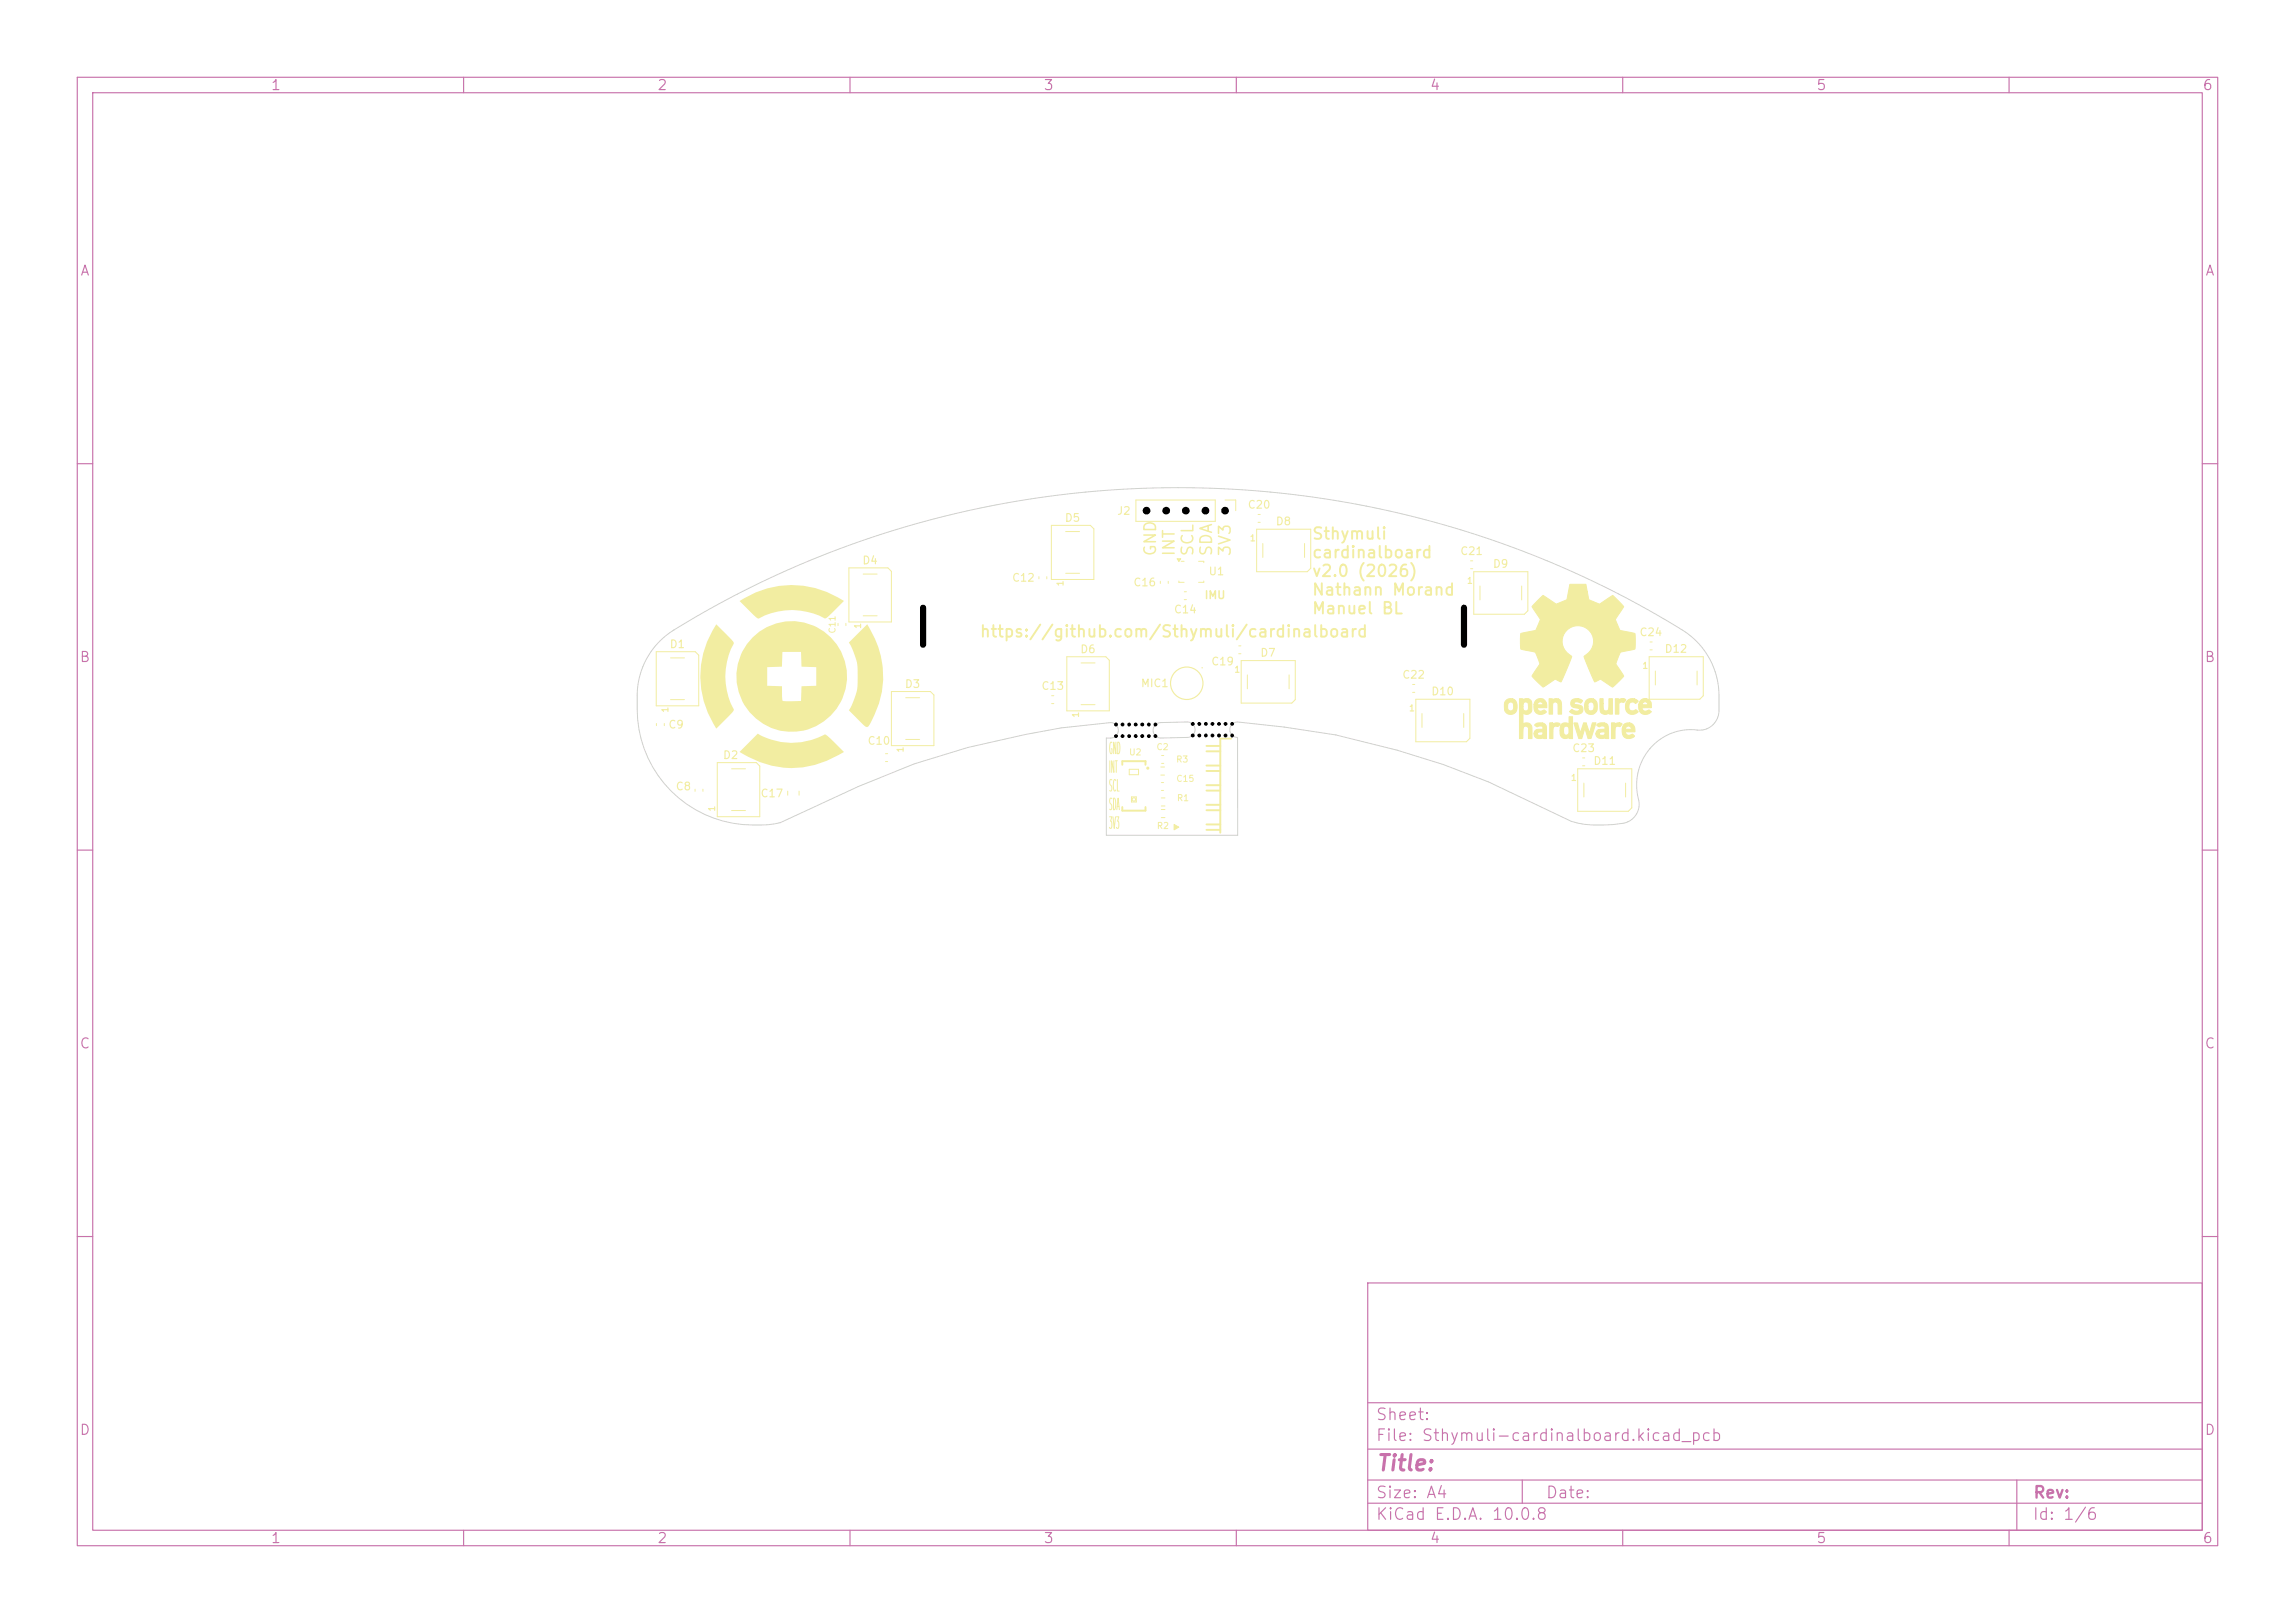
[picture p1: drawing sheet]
<svg xmlns="http://www.w3.org/2000/svg" width="297mm" height="210mm" viewBox="0 0 297 210" stroke-linecap="round" stroke-linejoin="round" font-family="sans-serif">
<defs><g id="words">
<text font-size="2" fill="#c872ab" x="178" y="190.8">Title:</text>
<g font-size="1.5" fill="#f2eda1">
<text x="169.7" y="70.2">Sthymuli</text>
<text x="150" y="72.1" transform="rotate(-90 150 72.1)">GND</text>
<text x="152.4" y="72.1" transform="rotate(-90 152.4 72.1)">INT</text>
<text x="154.8" y="72.1" transform="rotate(-90 154.8 72.1)">SCL</text>
<text x="157.2" y="72.1" transform="rotate(-90 157.2 72.1)">SDA</text>
<text x="159.6" y="72.1" transform="rotate(-90 159.6 72.1)">3V3</text>
<text x="169.7" y="72.6">cardinalboard</text>
<text x="169.7" y="75">v2.0 (2026)</text>
<text x="169.7" y="77.4">Nathann Morand</text>
<text x="126.7" y="82.8">https://github.com/Sthymuli/cardinalboard</text>
<text x="169.7" y="79.8">Manuel BL</text>
<text x="143.5" y="98">GND</text>
<text x="143.5" y="100.4">INT</text>
<text x="143.5" y="102.8">SCL</text>
<text x="143.5" y="105.2">SDA</text>
<text x="143.5" y="107.6">3V3</text>
</g>
<g font-size="1.5" fill="#c872ab">
<text x="178" y="184.1">Sheet:</text>
<text x="178" y="186.8">File: Sthymuli-cardinalboard.kicad_pcb</text>
<text x="178" y="197">KiCad E.D.A. 10.0.8</text>
<text x="178" y="194.2">Size: A4</text>
<text x="200" y="194.2">Date:</text>
<text x="263" y="197">Id: 1/6</text>
<text x="263" y="194.2">Rev:</text>
</g>
<g font-size="1.3" fill="#c872ab">
<text x="35" y="12">1</text>
<text x="85" y="12">2</text>
<text x="135" y="12">3</text>
<text x="185" y="12">4</text>
<text x="235" y="12">5</text>
<text x="285" y="12">6</text>
<text x="10.3" y="36">A</text>
<text x="285.3" y="36">A</text>
<text x="10.2" y="86">B</text>
<text x="285.2" y="86">B</text>
<text x="10.2" y="136">C</text>
<text x="285.2" y="136">C</text>
<text x="10.2" y="186">D</text>
<text x="285.2" y="186">D</text>
<text x="35" y="200">1</text>
<text x="85" y="200">2</text>
<text x="135" y="200">3</text>
<text x="185" y="200">4</text>
<text x="235" y="200">5</text>
<text x="285" y="200">6</text>
</g>
<g font-size="1" fill="#f2eda1">
<text x="137.7" y="67.8">D5</text>
<text x="144.5" y="66.9">J2</text>
<text x="161.4" y="66.1">C20</text>
<text x="165" y="68.2">D8</text>
<text x="111.5" y="73.3">D4</text>
<text x="130.9" y="75.5">C12</text>
<text x="146.6" y="76.1">C16</text>
<text x="155.8" y="77.7">IMU</text>
<text x="156.3" y="74.7">U1</text>
<text x="188.9" y="72.1">C21</text>
<text x="193.1" y="73.7">D9</text>
<text x="151.8" y="79.6">C14</text>
<text x="212.1" y="82.6">C24</text>
<text x="86.6" y="84.1">D1</text>
<text x="117" y="89.3">D3</text>
<text x="134.7" y="89.5">C13</text>
<text x="139.7" y="84.8">D6</text>
<text x="147.6" y="89.2">MIC1</text>
<text x="156.7" y="86.3">C19</text>
<text x="163" y="85.2">D7</text>
<text x="181.4" y="88.1">C22</text>
<text x="215.3" y="84.7">D12</text>
<text x="86.4" y="94.5">C9</text>
<text x="185.1" y="90.2">D10</text>
<text x="93.5" y="98.5">D2</text>
<text x="112.2" y="96.6">C10</text>
<text x="203.4" y="97.6">C23</text>
<text x="206.1" y="99.2">D11</text>
<text x="87.4" y="102.5">C8</text>
<text x="98.3" y="103.4">C17</text>
</g>
<g font-size=".8" fill="#f2eda1">
<text x="161.7" y="70.2">1</text>
<text x="137.8" y="75.9" transform="rotate(-90 137.8 75.9)">1</text>
<text x="189.8" y="75.7">1</text>
<text x="108.3" y="82" transform="rotate(-90 108.3 82)">C11</text>
<text x="111.6" y="81.4" transform="rotate(-90 111.6 81.4)">1</text>
<text x="159.7" y="87.2">1</text>
<text x="212.5" y="86.7">1</text>
<text x="86.7" y="92.3" transform="rotate(-90 86.7 92.3)">1</text>
<text x="139.8" y="92.9" transform="rotate(-90 139.8 92.9)">1</text>
<text x="182.3" y="92.2">1</text>
<text x="117.1" y="97.4" transform="rotate(-90 117.1 97.4)">1</text>
<text x="146" y="97.9">U2</text>
<text x="149.6" y="97.3">C2</text>
<text x="152.1" y="98.9">R3</text>
<text x="152.2" y="101.4">C15</text>
<text x="203.2" y="101.2">1</text>
<text x="92.7" y="105.1" transform="rotate(-90 92.7 105.1)">1</text>
<text x="149.6" y="107.5">R2</text>
<text x="152.2" y="103.9">R1</text>
</g>
</g></defs>
<g fill="none" stroke="#c872ab" stroke-width=".15">
<path d="M10 10h277v190h-277zM12 12h273v186h-273zM60 10v2M110 10v2M160 10v2M210 10v2M260 10v2M10 60h2M285 60h2M10 110h2M285 110h2M10 160h2"/>
<path d="M177 166h108v32h-108zM285 160h2M60 198v2M110 198v2M160 198v2M177 194.5h108M177 191.5h108M177 187.5h108M177 181.5h108M197 191.5v3M210 198v2M260 198v2"/>
<path d="M261 191.5v6.5"/>
</g>
<g fill="none" stroke="#f2eda1" stroke-width=".13">
<path d="M109.9 73.5h5l.5 .4v6.6h-5.5zM111.7 74.3h1.8M111.7 79.7h1.8M190.3 72.6h.3M190.3 73.6h.3M84.9 84.3h5.1l.4 .5v6.5h-5.5zM86.8 85.1h1.8M86.8 90.5h1.8M92.8 98.7h5.1l.4 .4v6.6h-5.5zM94.7 99.5h1.8M136.1 90h.3M136.1 91h.3"/>
<path d="M138.1 85h5l.5 .4v6.6h-5.5zM139.9 85.8h1.8M139.9 91.2h1.8M146.1 99.5h1.2v.7h-1.2zM150.2 99.2h.5M209 90.4h.4l.1 .1a.65 .65 0 0 1 .9 .1l-.3 .3-.3-.1-.3 .2v1.4h-.5zM213.4 85h7v5l-.4 .5h-6.6zM213.5 83.1h.3M213.5 84.1h.3M214.2 86.8v1.8M219.6 86.8v1.8M94.7 104.9h1.8"/>
<path d="M146.4 103.1h.6v.7h-.6zM150.2 100.3h.5M150.3 101.3h.3M150.3 102.3h.3"/>
<circle cx="148.2" cy="98.5" r=".03"/>
<circle cx="155.6" cy="86.4" r=".03"/>
<circle cx="146.7" cy="103.4" r=".22"/>
</g>
<circle cx="153.6" cy="88.4" r="2.1" fill="none" stroke="#f2eda1" stroke-width=".15"/>
<path d="M145.2 99v-.5h3v.5M145.2 104.4v.5h3v-.5" fill="none" stroke="#f2eda1" stroke-width=".25"/>
<circle cx="148.5" cy="99.4" r=".1" fill="none" stroke="#f2eda1" stroke-width=".2"/>
<path d="M209 90.4h.4l.1 .1a.65 .65 0 0 1 .9 .1l-.3 .3-.3-.1-.3 .2v1.4h-.5z" fill="#f2eda1"/>
<path d="M208.5 93.5l.5 .1v.1l.2-.1h.5l.2 .1-.2 .3a.45 .45 0 0 0-.6 .1 .45 .45 0 0 0-.1 .5v1h-.5z" fill="none" stroke="#f2eda1" stroke-width=".13"/>
<path d="M208.5 93.5l.5 .1v.1l.2-.1h.5l.2 .1-.2 .3a.45 .45 0 0 0-.6 .1 .45 .45 0 0 0-.1 .5v1h-.5z" fill="#f2eda1"/>
<path d="M200.6 93.5l.3 .1 .1 .1a.65 .65 0 0 1 .9 0 .46 .46 0 0 1-.7 .3l-.2 .1v.2v1.3h-.4z" fill="none" stroke="#f2eda1" stroke-width=".13"/>
<path d="M200.6 93.5l.3 .1 .1 .1a.65 .65 0 0 1 .9 0 .46 .46 0 0 1-.7 .3l-.2 .1v.2v1.3h-.4z" fill="#f2eda1"/>
<path d="M207 90.4h.5v1.2a.36 .36 0 0 0 .3 .4 .36 .36 0 0 0 .4-.4v-1.2h.5v2h-.4l-.1-.1a.71 .71 0 0 1-.8 .1 .71 .71 0 0 1-.3-.7z" fill="none" stroke="#f2eda1" stroke-width=".13"/>
<path d="M207 90.4h.5v1.2a.36 .36 0 0 0 .3 .4 .36 .36 0 0 0 .4-.4v-1.2h.5v2h-.4l-.1-.1a.71 .71 0 0 1-.8 .1 .71 .71 0 0 1-.3-.7z" fill="#f2eda1"/>
<path d="M200.5 90.4h.3l.1 .1a.75 .75 0 0 1 .9 0 .75 .75 0 0 1 .3 .8v1.1h-.5v-.9a.4 .4 0 0 0-.1-.6 .4 .4 0 0 0-.6 .2v1.3h-.4z" fill="none" stroke="#f2eda1" stroke-width=".13"/>
<path d="M200.5 90.4h.3l.1 .1a.75 .75 0 0 1 .9 0 .75 .75 0 0 1 .3 .8v1.1h-.5v-.9a.4 .4 0 0 0-.1-.6 .4 .4 0 0 0-.6 .2v1.3h-.4z" fill="#f2eda1"/>
<path d="M210.6 90.7a.84 .84 0 0 1 1.4 .1l-.3 .2a.51 .51 0 0 0-.7-.1 .51 .51 0 0 0-.2 .7 .53 .53 0 0 0 .9 .2l.3 .3a.97 .97 0 0 1-1.3 .2 .97 .97 0 0 1-.3-1.2z" fill="none" stroke="#f2eda1" stroke-width=".13"/>
<path d="M210.6 90.7a.84 .84 0 0 1 1.4 .1l-.3 .2a.51 .51 0 0 0-.7-.1 .51 .51 0 0 0-.2 .7 .53 .53 0 0 0 .9 .2l.3 .3a.97 .97 0 0 1-1.3 .2 .97 .97 0 0 1-.3-1.2z" fill="#f2eda1"/>
<path d="M205.2 90.7a.85 .85 0 0 1 1.1-.2 .85 .85 0 0 1 .4 .9 .85 .85 0 0 1-.8 1.1 .85 .85 0 0 1-.8-1.1h.4v.2a.4 .4 0 0 0 .5 .4 .4 .4 0 0 0 .3-.5 .43 .43 0 0 0-.3-.7 .43 .43 0 0 0-.5 .6h-.4z" fill="none" stroke="#f2eda1" stroke-width=".13"/>
<path d="M205.2 90.7a.85 .85 0 0 1 1.1-.2 .85 .85 0 0 1 .4 .9 .85 .85 0 0 1-.8 1.1 .85 .85 0 0 1-.8-1.1h.4v.2a.4 .4 0 0 0 .5 .4 .4 .4 0 0 0 .3-.5 .43 .43 0 0 0-.3-.7 .43 .43 0 0 0-.5 .6h-.4z" fill="#f2eda1"/>
<path d="M203.7 93.6h.4l.4 1.2 .4-1.3 .4 .1 .4 1.2 .4-1.3h.4l-.6 2.1h-.4l-.4-1.3-.4 1.3h-.4z" fill="none" stroke="#f2eda1" stroke-width=".13"/>
<path d="M203.7 93.6h.4l.4 1.2 .4-1.3 .4 .1 .4 1.2 .4-1.3h.4l-.6 2.1h-.4l-.4-1.3-.4 1.3h-.4z" fill="#f2eda1"/>
<path d="M194.9 90.7a.88 .88 0 0 1 1.1-.2 .88 .88 0 0 1 .3 1.1 .84 .84 0 0 1-.9 .9 .84 .84 0 0 1-.7-1.1h.4a.43 .43 0 0 0 .4 .6 .43 .43 0 0 0 .4-.6 .39 .39 0 0 0-.3-.5 .39 .39 0 0 0-.5 .3v.2h-.4v-.5z" fill="none" stroke="#f2eda1" stroke-width=".13"/>
<path d="M194.9 90.7a.88 .88 0 0 1 1.1-.2 .88 .88 0 0 1 .3 1.1 .84 .84 0 0 1-.9 .9 .84 .84 0 0 1-.7-1.1h.4a.43 .43 0 0 0 .4 .6 .43 .43 0 0 0 .4-.6 .39 .39 0 0 0-.3-.5 .39 .39 0 0 0-.5 .3v.2h-.4v-.5z" fill="#f2eda1"/>
<path d="M202.1 93.7l.4-.2 .6 .2v-1h.4v2.9h-.4l-.1-.2a.76 .76 0 0 1-.9 0 .76 .76 0 0 1-.2-.8h.4a.39 .39 0 0 0 .4 .5 .39 .39 0 0 0 .4-.5 .39 .39 0 0 0-.2-.6 .39 .39 0 0 0-.5 .2l-.1 .4h-.4l.1-.7z" fill="none" stroke="#f2eda1" stroke-width=".13"/>
<path d="M202.1 93.7l.4-.2 .6 .2v-1h.4v2.9h-.4l-.1-.2a.76 .76 0 0 1-.9 0 .76 .76 0 0 1-.2-.8h.4a.39 .39 0 0 0 .4 .5 .39 .39 0 0 0 .4-.5 .39 .39 0 0 0-.2-.6 .39 .39 0 0 0-.5 .2l-.1 .4h-.4l.1-.7z" fill="#f2eda1"/>
<path d="M212.4 90.6a.87 .87 0 0 1 1 0 .87 .87 0 0 1 .3 1h-1.1l-.1 .1a.53 .53 0 0 0 .9 .2l.3 .2a.95 .95 0 0 1-1.2 .2 .95 .95 0 0 1-.4-1.1h1.2a.38 .38 0 0 0-.4-.4 .38 .38 0 0 0-.4 .4h-.4z" fill="none" stroke="#f2eda1" stroke-width=".13"/>
<path d="M212.4 90.6a.87 .87 0 0 1 1 0 .87 .87 0 0 1 .3 1h-1.1l-.1 .1a.53 .53 0 0 0 .9 .2l.3 .2a.95 .95 0 0 1-1.2 .2 .95 .95 0 0 1-.4-1.1h1.2a.38 .38 0 0 0-.4-.4 .38 .38 0 0 0-.4 .4h-.4z" fill="#f2eda1"/>
<path d="M203.4 90.6a.94 .94 0 0 1 1.4 .1l-.2 .3-.3-.2h-.5l-.1 .2 .3 .2a.65 .65 0 0 1 .9 .6 .65 .65 0 0 1-.8 .6h-.5l-.5-.3 .3-.3 .5 .2h.4l.1-.1a.33 .33 0 0 0-.4-.3 .61 .61 0 0 1-.7-.3 .61 .61 0 0 1 .1-.7z" fill="none" stroke="#f2eda1" stroke-width=".13"/>
<path d="M203.4 90.6a.94 .94 0 0 1 1.4 .1l-.2 .3-.3-.2h-.5l-.1 .2 .3 .2a.65 .65 0 0 1 .9 .6 .65 .65 0 0 1-.8 .6h-.5l-.5-.3 .3-.3 .5 .2h.4l.1-.1a.33 .33 0 0 0-.4-.3 .61 .61 0 0 1-.7-.3 .61 .61 0 0 1 .1-.7z" fill="#f2eda1"/>
<path d="M210.1 93.8a.89 .89 0 0 1 1.1-.1 .89 .89 0 0 1 .4 1h-1.3a.53 .53 0 0 0 .4 .4 .53 .53 0 0 0 .6-.1 .22 .22 0 0 1 .2 .1 .22 .22 0 0 1-.1 .3 .94 .94 0 0 1-1.1 0 .94 .94 0 0 1-.4-1.1h1.2a.38 .38 0 0 0-.4-.4 .38 .38 0 0 0-.4 .4h-.4z" fill="none" stroke="#f2eda1" stroke-width=".13"/>
<path d="M210.1 93.8a.89 .89 0 0 1 1.1-.1 .89 .89 0 0 1 .4 1h-1.3a.53 .53 0 0 0 .4 .4 .53 .53 0 0 0 .6-.1 .22 .22 0 0 1 .2 .1 .22 .22 0 0 1-.1 .3 .94 .94 0 0 1-1.1 0 .94 .94 0 0 1-.4-1.1h1.2a.38 .38 0 0 0-.4-.4 .38 .38 0 0 0-.4 .4h-.4z" fill="#f2eda1"/>
<path d="M198.8 90.6a.89 .89 0 0 1 1 0 .89 .89 0 0 1 .4 1h-1.3a.52 .52 0 0 0 .4 .4 .52 .52 0 0 0 .5-.1l.3 .2a.94 .94 0 0 1-1.2 .2 .94 .94 0 0 1-.4-1.2l1.2 .1a.38 .38 0 0 0-.4-.4 .38 .38 0 0 0-.4 .3h-.4z" fill="none" stroke="#f2eda1" stroke-width=".13"/>
<path d="M198.8 90.6a.89 .89 0 0 1 1 0 .89 .89 0 0 1 .4 1h-1.3a.52 .52 0 0 0 .4 .4 .52 .52 0 0 0 .5-.1l.3 .2a.94 .94 0 0 1-1.2 .2 .94 .94 0 0 1-.4-1.2l1.2 .1a.38 .38 0 0 0-.4-.4 .38 .38 0 0 0-.4 .3h-.4z" fill="#f2eda1"/>
<path d="M206.7 93.7a.94 .94 0 0 1 1.4 .2l.1 1.7h-.4l-.1-.1a.78 .78 0 0 1-1.2-.5h.4a.41 .41 0 0 0 .5 .2 .41 .41 0 0 0 .3-.5h-.6l-.2 .3h-.4a.58 .58 0 0 1 .8-.6h.4a.44 .44 0 0 0-.3-.5 .44 .44 0 0 0-.5 .2l-.3-.3z" fill="none" stroke="#f2eda1" stroke-width=".13"/>
<path d="M206.7 93.7a.94 .94 0 0 1 1.4 .2l.1 1.7h-.4l-.1-.1a.78 .78 0 0 1-1.2-.5h.4a.41 .41 0 0 0 .5 .2 .41 .41 0 0 0 .3-.5h-.6l-.2 .3h-.4a.58 .58 0 0 1 .8-.6h.4a.44 .44 0 0 0-.3-.5 .44 .44 0 0 0-.5 .2l-.3-.3z" fill="#f2eda1"/>
<path d="M198.7 93.7a1.04 1.04 0 0 1 1.4 .2v1.7l-.4-.1a1.13 1.13 0 0 1-1.1-.3l-.1-.3h.4a.39 .39 0 0 0 .5 .3 .39 .39 0 0 0 .3-.5h-.3a.44 .44 0 0 0-.5 .2h-.4a.59 .59 0 0 1 .8-.5h.4v-.2a.39 .39 0 0 0-.3-.3 .39 .39 0 0 0-.4 .1l-.4-.2z" fill="none" stroke="#f2eda1" stroke-width=".13"/>
<path d="M198.7 93.7a1.04 1.04 0 0 1 1.4 .2v1.7l-.4-.1a1.13 1.13 0 0 1-1.1-.3l-.1-.3h.4a.39 .39 0 0 0 .5 .3 .39 .39 0 0 0 .3-.5h-.3a.44 .44 0 0 0-.5 .2h-.4a.59 .59 0 0 1 .8-.5h.4v-.2a.39 .39 0 0 0-.3-.3 .39 .39 0 0 0-.4 .1l-.4-.2z" fill="#f2eda1"/>
<path d="M196.6 90.4h.4l.1 .1a.74 .74 0 0 1 .9 0 .74 .74 0 0 1 .2 .8 .87 .87 0 0 1-.4 1.1h-.2l-.5-.1v1.4a.78 .78 0 0 1 .9 0 .78 .78 0 0 1 .3 .9v1h-.5v-1.4a.39 .39 0 0 0-.5-.2 .39 .39 0 0 0-.2 .5v1.1h-.5v-4.2h.5a.42 .42 0 0 0 .2 .6 .42 .42 0 0 0 .5-.2 .42 .42 0 0 0 0-.4 .36 .36 0 0 0-.2-.5 .36 .36 0 0 0-.5 .2v.3h-.5z" fill="none" stroke="#f2eda1" stroke-width=".13"/>
<path d="M196.6 90.4h.4l.1 .1a.74 .74 0 0 1 .9 0 .74 .74 0 0 1 .2 .8 .87 .87 0 0 1-.4 1.1h-.2l-.5-.1v1.4a.78 .78 0 0 1 .9 0 .78 .78 0 0 1 .3 .9v1h-.5v-1.4a.39 .39 0 0 0-.5-.2 .39 .39 0 0 0-.2 .5v1.1h-.5v-4.2h.5a.42 .42 0 0 0 .2 .6 .42 .42 0 0 0 .5-.2 .42 .42 0 0 0 0-.4 .36 .36 0 0 0-.2-.5 .36 .36 0 0 0-.5 .2v.3h-.5z" fill="#f2eda1"/>
<path d="M199.2 77.5l.5-.5 1.7 1.2 1.4-.6 .4-2h2l.4 2 1.4 .6 1.7-1.2 .8 .8 .6 .7-.8 1.3a.55 .55 0 0 0-.1 .9l.4 .9 2 .4v2l-1.5 .3a.62 .62 0 0 0-.7 .7l-.3 .9 1 1.6-1.4 1.4-1.6-1-.7 .3-1.4-3.3a2.07 2.07 0 0 0 1-2.7 2.07 2.07 0 0 0-2.8-1 2.1 2.1 0 0 0-1 1.9 2.1 2.1 0 0 0 1.2 1.8l-1.4 3.3-.7-.3-1.6 1-1.4-1.3a1.1 1.1 0 0 1 .5-.9l.2-.4a.56 .56 0 0 0 .1-.9l-.2-.6a.61 .61 0 0 0-.8-.5l-1.3-.3v-1.8v-.2l1.5-.3a.54 .54 0 0 0 .7-.6l.3-.9-1-1.7z" fill="none" stroke="#f2eda1" stroke-width=".13"/>
<path d="M199.2 77.5l.5-.5 1.7 1.2 1.4-.6 .4-2h2l.4 2 1.4 .6 1.7-1.2 .8 .8 .6 .7-.8 1.3a.55 .55 0 0 0-.1 .9l.4 .9 2 .4v2l-1.5 .3a.62 .62 0 0 0-.7 .7l-.3 .9 1 1.6-1.4 1.4-1.6-1-.7 .3-1.4-3.3a2.07 2.07 0 0 0 1-2.7 2.07 2.07 0 0 0-2.8-1 2.1 2.1 0 0 0-1 1.9 2.1 2.1 0 0 0 1.2 1.8l-1.4 3.3-.7-.3-1.6 1-1.4-1.3a1.1 1.1 0 0 1 .5-.9l.2-.4a.56 .56 0 0 0 .1-.9l-.2-.6a.61 .61 0 0 0-.8-.5l-1.3-.3v-1.8v-.2l1.5-.3a.54 .54 0 0 0 .7-.6l.3-.9-1-1.7z" fill="#f2eda1"/>
<path d="M147 64.7h10.3v2.8h-10.3zM158.5 64.7h1.4v1.4M190.7 74h7v5l-.4 .5h-6.6zM191.5 75.8v1.8M196.9 75.8v1.8M114.6 97.5h.3M114.6 98.5h.3M115.4 89.5h5l.5 .4v6.6h-5.5zM117.2 90.3h1.8M117.2 95.7h1.8M151.9 106.7l.6 .3-.6 .4z" fill="none" stroke="#f2eda1" stroke-width=".13"/>
<path d="M156.1 96.5h1.8M156.1 97.2h1.8M156.1 99.1h1.8M156.1 99.8h1.8M157.9 95.6v12.1M157.9 95.6h1.4M156.1 101.6h1.8M156.1 102.3h1.8M156.1 104.1h1.8M156.1 104.8h1.8M156.1 106.7h1.8M156.1 107.4h1.8" fill="none" stroke="#f2eda1" stroke-width=".25"/>
<path d="M151.9 106.7l.6 .3-.6 .4z" fill="#f2eda1"/>
<path d="M152.3 72.3h.5l-.2 .3zM152.6 75.2v.2h.6M152.9 72.6h.3M155.1 72.6h.7v.2M155.8 75.2v.2h-.7M162.6 68.5h7v5l-.4 .5h-6.6zM163.4 70.3v1.8M168.8 70.3v1.8M204.8 98.1h.3M204.8 99.1h.3" fill="none" stroke="#f2eda1" stroke-width=".13"/>
<path d="M152.3 72.3h.5l-.2 .3z" fill="#f2eda1"/>
<path d="M108.4 80.7v.2M109.5 80.7v.2M182.8 88.6h.3M182.8 89.6h.3M183.2 90.5h7v5l-.4 .5h-6.6zM184 92.3v1.8M189.4 92.3v1.8M89.9 102.1v.3M91 102.1v.3" fill="none" stroke="#f2eda1" stroke-width=".13"/>
<g fill="#f2eda1">
<path d="M98.1 94.9a8.8 8.8 0 0 0 8.6 .1 3.1 3.1 0 0 1 1.3 1.1l1.2 1.2a12 12 0 0 1-13.5 0z"/>
<path d="M92.7 80.8l1.9 1.9 .4 .5a9 9 0 0 0 0 8.7l-.5 .6-1.8 1.8a12 12 0 0 1 0-13.5z"/>
<path d="M95.7 77.8a12.1 12.1 0 0 1 13.5 0l-1.9 1.9-.5 .3a9.1 9.1 0 0 0-8.7 0l-.6-.5z"/>
<path d="M109.9 83.1l2.3-2.3a11.9 11.9 0 0 1 .2 13.2l-.2 .1-.5-.3-1.8-1.9a8.9 8.9 0 0 0 .4-8z"/>
<path d="M97.4 82.5a7.1 7.1 0 0 1 11.3 1.4 7.1 7.1 0 0 1-4.4 10.5 7.1 7.1 0 0 1-9-6.9h4v1.2l1.9 .1 .1 1.9h2.4v-1.9l1.9-.1v-2.4h-1.9v-1.9h-2.4l-.1 1.9h-1.9v1.2h-4a6.9 6.9 0 0 1 2.1-5z"/>
</g>
<g fill="none" stroke="#f2eda1" stroke-width=".13">
<path d="M134.4 74.6v.3M135.5 74.6v.3M136.1 68h5l.5 .4v6.6h-5.5zM137.9 68.8h1.8M137.9 74.2h1.8M150.2 75.2v.3M151.2 75.2v.3M153.3 76.6h.2M153.3 77.6h.2M162.8 66.6h.3M162.8 67.6h.3M84.9 93.6v.3"/>
<path d="M86 93.6v.3M150.3 97.8h.3M150.3 98.8h.3M160.3 83.6h.3M160.3 84.6h.3M160.6 85.5h7v5l-.4 .5h-6.6zM161.4 87.3v1.8M166.8 87.3v1.8M204.2 99.5h7v5l-.5 .5h-6.5zM101.9 102.4v.5M103.4 102.4v.5M150.3 103.2h.5"/>
<path d="M150.3 104.3h.5M150.3 104.7h.5M150.3 105.8h.5M205 101.3v1.8M210.4 101.3v1.8"/>
</g>
<path d="M85.4 83l.8-.8 1-.7 6.7-3.8 5.6-2.9 5.9-2.5 5.6-2.1 5.7-1.9 5.8-1.6 5.9-1.3 5.9-1 5.9-.7 5.9-.4 6-.2 5.9 .1 5.9 .4 6 .7 5.8 1 6.3 1.3 6.1 1.7 6.1 2 6 2.2 6.4 2.9 6.1 3.2 5.4 3.2 1.1 .8 .9 1 .8 1 .5 1 .5 1.1 .3 1.1 .3 2.2v2.1l-.3 .9-.5 .7-.8 .6-.8 .2h-2.1l-1.4 .3-1.6 .8-1.4 1.1-1 1.6-.6 1.8-.2 1.8 .3 2.2-.1 .8-.3 .6-.5 .5-.5 .3-.6 .2a16.8 16.8 0 0 1-6.7-.2l-10.8-5.1-5.8-2.3-6-1.8-7.9-2-6.7-1-6.1-.7a1 1 0 0 0-.9 1.1 1 1 0 0 0 1 .9v12.7h-17v-12.6h.5a1 1 0 0 0 1-1 1 1 0 0 0-1-1l-6.4 .7-4.6 .8-7.4 1.7-7 2.1-7.2 3-10.1 4.6a15.2 15.2 0 0 1-18.3-12l-.2-1.3v-3.1l.2-2.3 .4-1.3 .6-1.2 .8-1.2zM149.5 93.8l.6-.3 3.6-.1a1 1 0 0 1 1 1 1 1 0 0 1-1 1l-3.5 .1a1 1 0 0 1-.9-.6 1 1 0 0 1 .2-1.1z" fill="none" stroke="#d0d2cd" stroke-width=".13"/>
<g fill="#000">
<circle cx="148.4" cy="66.1" r=".5"/>
<circle cx="150.9" cy="66.1" r=".5"/>
<circle cx="153.5" cy="66.1" r=".5"/>
<circle cx="156" cy="66.1" r=".5"/>
<circle cx="158.5" cy="66.1" r=".5"/>
<circle cx="144.4" cy="93.7" r=".25"/>
<circle cx="144.4" cy="95.2" r=".25"/>
<circle cx="145.3" cy="93.7" r=".25"/>
<circle cx="145.3" cy="95.2" r=".25"/>
<circle cx="146.1" cy="93.7" r=".25"/>
<circle cx="146.1" cy="95.2" r=".25"/>
<circle cx="147" cy="93.7" r=".25"/>
<circle cx="147" cy="95.2" r=".25"/>
<circle cx="147.8" cy="93.7" r=".25"/>
<circle cx="147.8" cy="95.2" r=".25"/>
<circle cx="148.7" cy="93.7" r=".25"/>
<circle cx="148.7" cy="95.2" r=".25"/>
<circle cx="149.5" cy="93.7" r=".25"/>
<circle cx="149.5" cy="95.2" r=".25"/>
<circle cx="154.4" cy="95.2" r=".25"/>
<circle cx="154.4" cy="93.7" r=".25"/>
<circle cx="155.2" cy="95.2" r=".25"/>
<circle cx="155.2" cy="93.7" r=".25"/>
<circle cx="156.1" cy="95.2" r=".25"/>
<circle cx="156.1" cy="93.7" r=".25"/>
<circle cx="156.9" cy="95.2" r=".25"/>
<circle cx="156.9" cy="93.7" r=".25"/>
<circle cx="157.8" cy="95.2" r=".25"/>
<circle cx="157.8" cy="93.7" r=".25"/>
<circle cx="158.6" cy="95.2" r=".25"/>
<circle cx="158.6" cy="93.7" r=".25"/>
<circle cx="159.5" cy="95.2" r=".25"/>
<circle cx="159.5" cy="93.7" r=".25"/>
</g>
<path d="M119.5 78.6v4.8M189.5 78.6v4.8" fill="none" stroke="#000" stroke-width=".8"/>
<use href="#words"/>
</svg>
